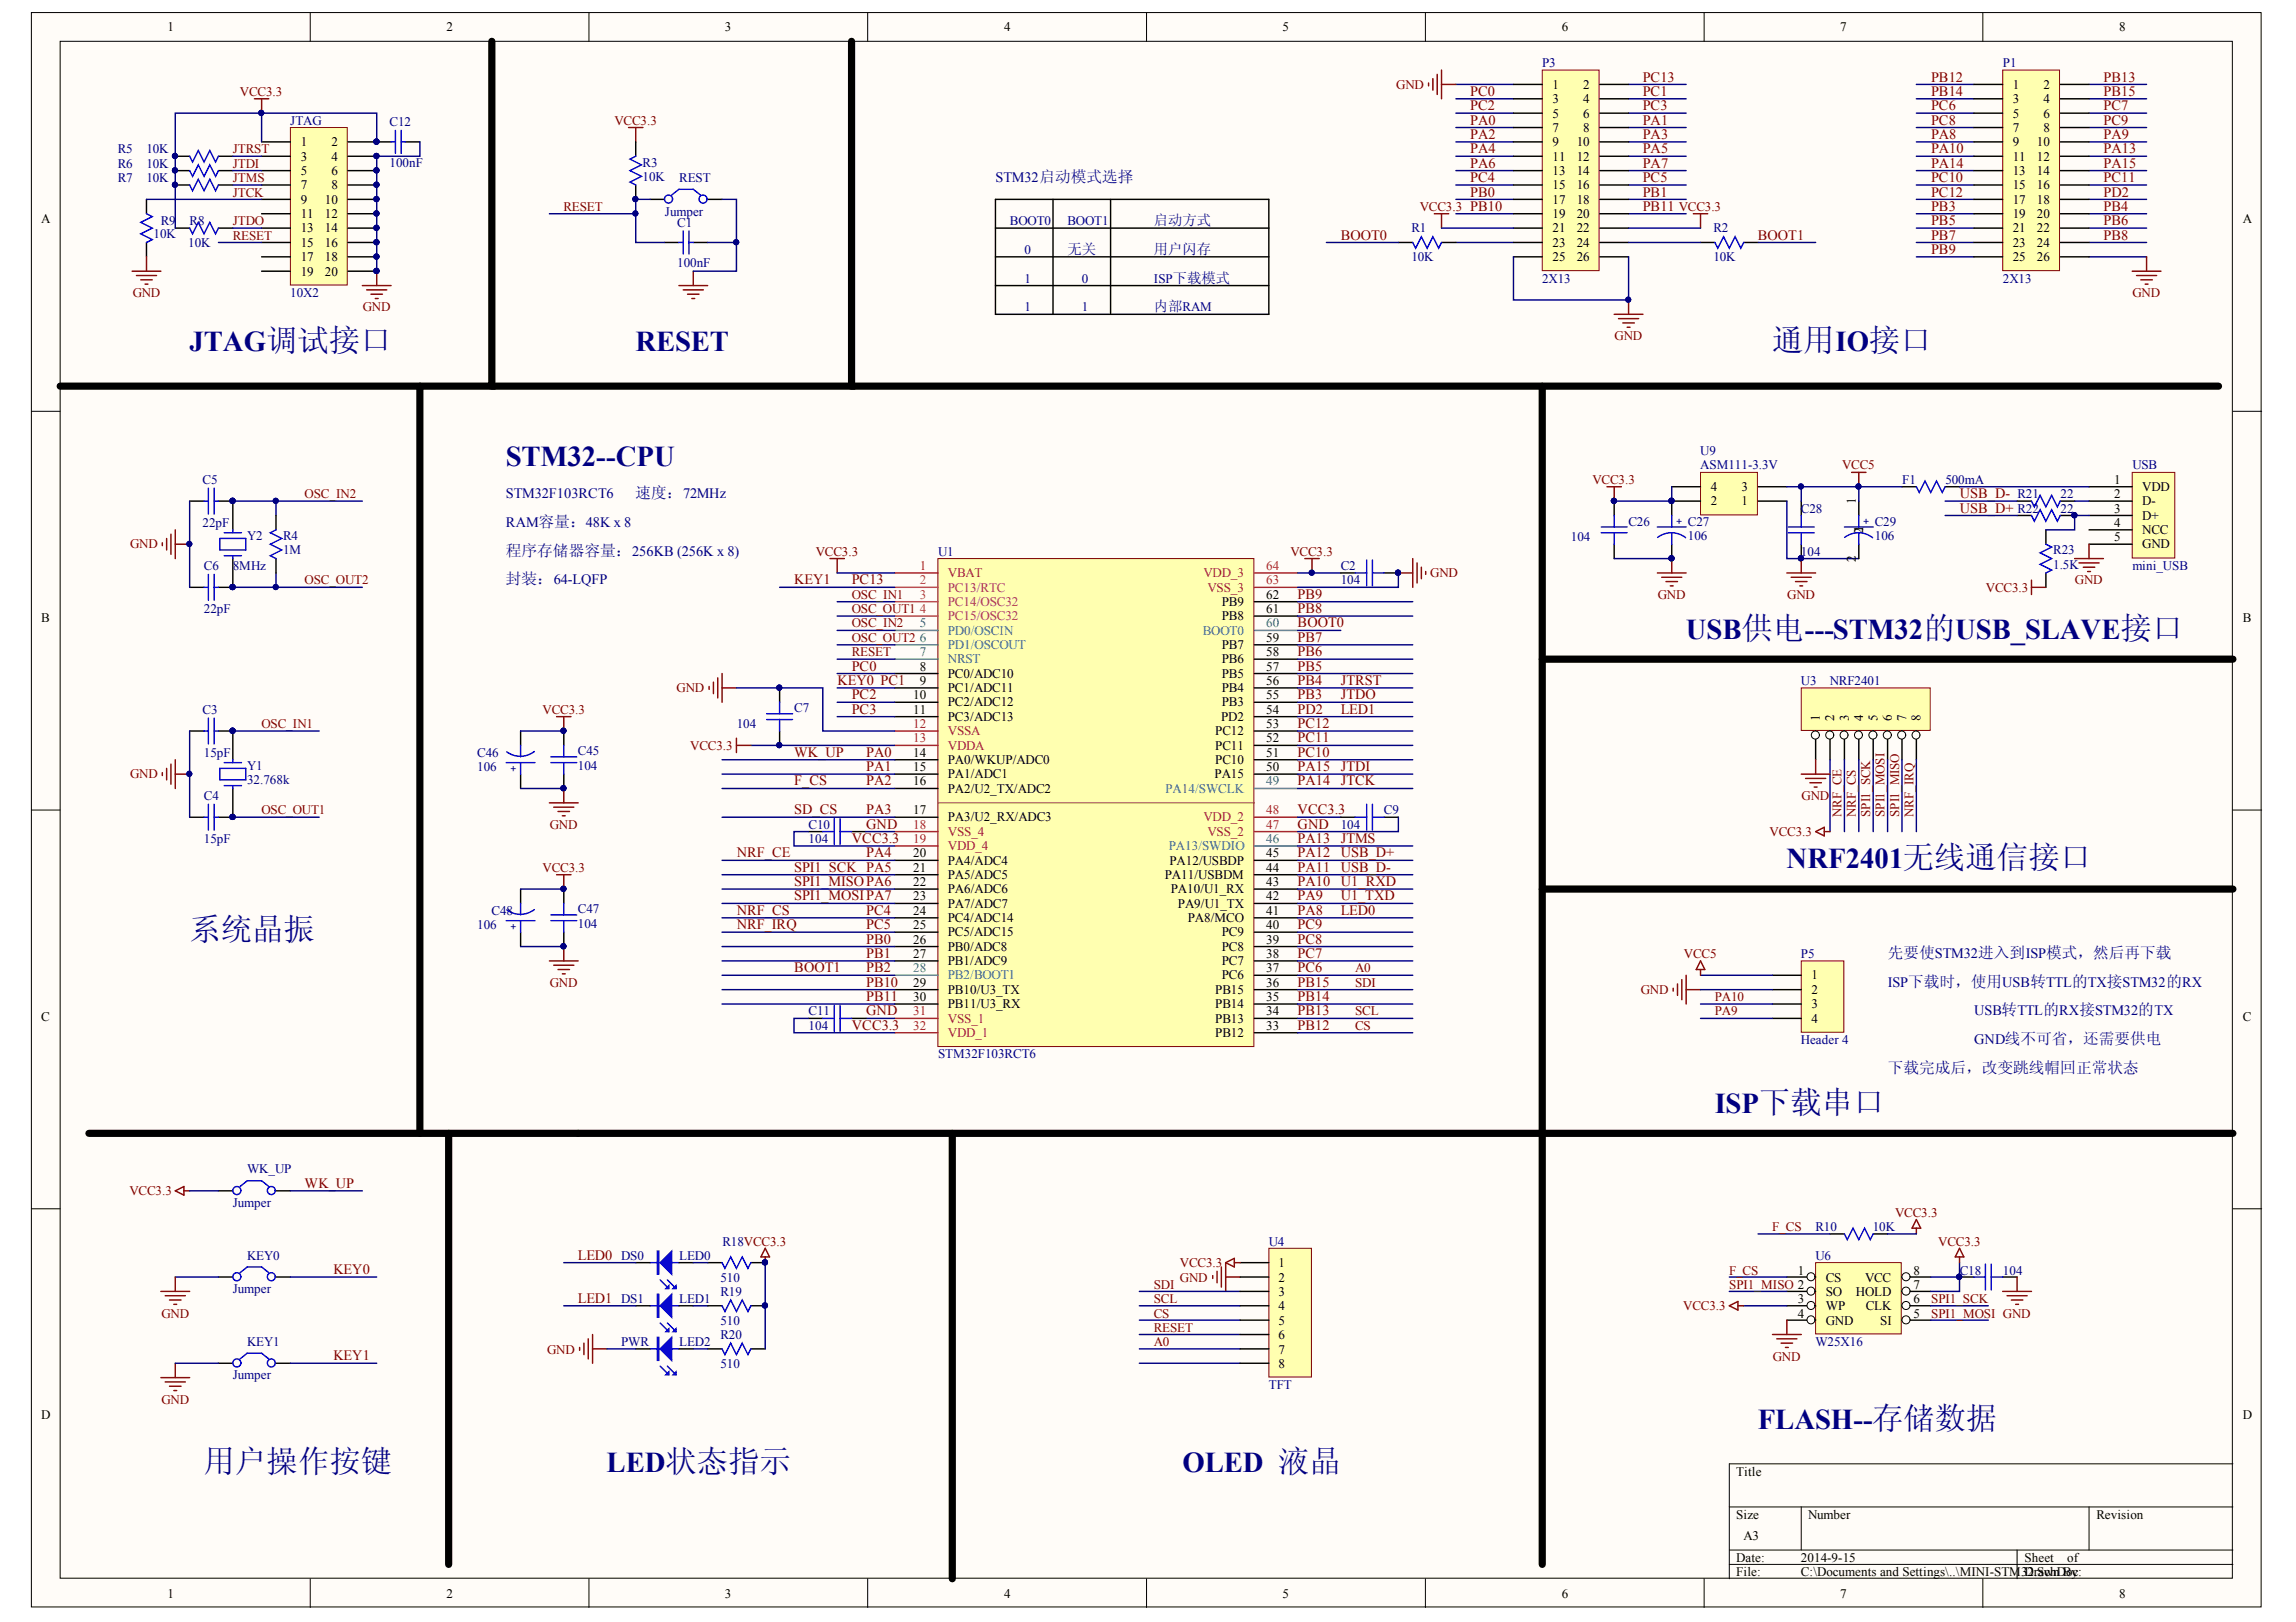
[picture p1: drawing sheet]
<svg xmlns="http://www.w3.org/2000/svg" width="297mm" height="210mm" viewBox="0 0 297 210" stroke-linecap="round" stroke-linejoin="round" font-family="sans-serif">
<defs><g id="words">
<g font-size="4.1" fill="#000080">
<text x="229.3" y="45.5">通用IO接口</text>
<text x="24.5" y="121.7">系统晶振</text>
<text x="26.4" y="190.5">用户操作按键</text>
</g>
<g font-size="3.7" fill="#000080">
<text x="24.5" y="45.5">JTAG调试接口</text>
<text x="82.2" y="45.5">RESET</text>
<text x="65.5" y="60.3">STM32--CPU</text>
<text x="218.1" y="82.6">USB供电---STM32的USB_SLAVE接口</text>
<text x="231.1" y="112.4">NRF2401无线通信接口</text>
<text x="221.8" y="144">ISP下载串口</text>
<text x="227.4" y="184.9">FLASH--存储数据</text>
<text x="78.5" y="190.5">LED状态指示</text>
<text x="153" y="190.5">OLED 液晶</text>
</g>
<g font-size="2" fill="#000080">
<text x="82.2" y="64.5">速度：72MHz</text>
<text x="65.5" y="71.9">程序存储器容量：256KB (256K x 8)</text>
<text x="65.5" y="75.6">封装：64-LQFP</text>
<text x="244.2" y="124">先要使STM32进入到ISP模式，然后再下载</text>
<text x="244.2" y="138.8">下载完成后，改变跳线帽回正常状态</text>
</g>
<g font-size="1.9" fill="#800000">
<text x="212.5" y="10.6">PC13</text>
<text x="249.8" y="10.6">PB12</text>
<text x="272.2" y="10.6">PB13</text>
<text x="190.2" y="16.1">PA0</text>
<text x="190.2" y="12.4">PC0</text>
<text x="190.2" y="14.3">PC2</text>
<text x="212.5" y="16.1">PA1</text>
<text x="212.5" y="12.4">PC1</text>
<text x="212.5" y="14.3">PC3</text>
<text x="249.8" y="12.4">PB14</text>
<text x="249.8" y="14.3">PC6</text>
<text x="249.8" y="16.1">PC8</text>
<text x="272.2" y="12.4">PB15</text>
<text x="272.2" y="14.3">PC7</text>
<text x="272.2" y="16.1">PC9</text>
<text x="190.2" y="18">PA2</text>
<text x="190.2" y="19.9">PA4</text>
<text x="190.2" y="21.7">PA6</text>
<text x="190.2" y="23.6">PC4</text>
<text x="212.5" y="18">PA3</text>
<text x="212.5" y="19.9">PA5</text>
<text x="212.5" y="21.7">PA7</text>
<text x="212.5" y="23.6">PC5</text>
<text x="249.8" y="18">PA8</text>
<text x="249.8" y="19.9">PA10</text>
<text x="249.8" y="23.6">PC10</text>
<text x="249.8" y="21.7">PA14</text>
<text x="272.2" y="18">PA9</text>
<text x="272.2" y="19.9">PA13</text>
<text x="272.2" y="23.6">PC11</text>
<text x="272.2" y="21.7">PA15</text>
<text x="190.2" y="25.4">PB0</text>
<text x="212.5" y="25.4">PB1</text>
<text x="212.5" y="27.3">PB11 VCC3.3</text>
<text x="249.8" y="25.4">PC12</text>
<text x="249.8" y="27.3">PB3</text>
<text x="249.8" y="29.2">PB5</text>
<text x="272.2" y="27.3">PB4</text>
<text x="272.2" y="29.2">PB6</text>
<text x="272.2" y="25.4">PD2</text>
<text x="173.5" y="31">BOOT0</text>
<text x="227.4" y="31">BOOT1</text>
<text x="249.8" y="31">PB7</text>
<text x="249.8" y="32.9">PB9</text>
<text x="272.2" y="31">PB8</text>
<text x="253.5" y="64.5">USB_D- R21</text>
<text x="253.5" y="66.3">USB_D+ R22</text>
<text x="102.8" y="75.6">KEY1</text>
<text x="110.2" y="75.6">PC13</text>
<text x="167.9" y="77.5">PB9</text>
<text x="167.9" y="83.1">PB7</text>
<text x="167.9" y="79.3">PB8</text>
<text x="167.9" y="81.2">BOOT0</text>
<text x="108.3" y="88.6">KEY0 PC1</text>
<text x="110.2" y="86.8">PC0</text>
<text x="167.9" y="88.6">PB4</text>
<text x="167.9" y="86.8">PB5</text>
<text x="167.9" y="84.9">PB6</text>
<text x="173.5" y="88.6">JTRST</text>
<text x="110.2" y="90.5">PC2</text>
<text x="110.2" y="92.4">PC3</text>
<text x="167.9" y="94.2">PC12</text>
<text x="167.9" y="90.5">PB3</text>
<text x="167.9" y="92.4">PD2</text>
<text x="173.5" y="92.4">LED1</text>
<text x="173.5" y="90.5">JTDO</text>
<text x="102.8" y="97.9">WK_UP</text>
<text x="102.8" y="101.7">F_CS</text>
<text x="112.1" y="97.9">PA0</text>
<text x="112.1" y="99.8">PA1</text>
<text x="112.1" y="101.7">PA2</text>
<text x="167.9" y="97.9">PC10</text>
<text x="167.9" y="96.1">PC11</text>
<text x="167.9" y="101.7">PA14</text>
<text x="167.9" y="99.8">PA15</text>
<text x="173.5" y="101.7">JTCK</text>
<text x="173.5" y="99.8">JTDI</text>
<text x="102.8" y="105.4">SD_CS</text>
<text x="112.1" y="107.2">GND</text>
<text x="112.1" y="105.4">PA3</text>
<text x="167.9" y="105.4">VCC3.3</text>
<text x="167.9" y="107.2">GND</text>
<text x="95.3" y="110.9">NRF_CE</text>
<text x="102.8" y="112.8">SPI1_SCK PA5</text>
<text x="110.2" y="109.1">VCC3.3</text>
<text x="112.1" y="110.9">PA4</text>
<text x="167.9" y="112.8">PA11</text>
<text x="167.9" y="110.9">PA12</text>
<text x="167.9" y="109.1">PA13</text>
<text x="173.5" y="112.8">USB_D-</text>
<text x="173.5" y="110.9">USB_D+</text>
<text x="173.5" y="109.1">JTMS</text>
<text x="95.3" y="118.4">NRF_CS</text>
<text x="102.8" y="114.7">SPI1_MISOPA6</text>
<text x="102.8" y="116.5">SPI1_MOSIPA7</text>
<text x="112.1" y="118.4">PC4</text>
<text x="167.9" y="118.4">PA8</text>
<text x="167.9" y="116.5">PA9</text>
<text x="167.9" y="114.7">PA10</text>
<text x="173.5" y="118.4">LED0</text>
<text x="173.5" y="116.5">U1_TXD</text>
<text x="173.5" y="114.7">U1_RXD</text>
<text x="95.3" y="120.2">NRF_IRQ</text>
<text x="102.8" y="125.8">BOOT1</text>
<text x="112.1" y="120.2">PC5</text>
<text x="112.1" y="122.1">PB0</text>
<text x="112.1" y="124">PB1</text>
<text x="112.1" y="125.8">PB2</text>
<text x="167.9" y="125.8">PC6</text>
<text x="167.9" y="124">PC7</text>
<text x="167.9" y="122.1">PC8</text>
<text x="167.9" y="120.2">PC9</text>
<text x="112.1" y="127.7">PB10</text>
<text x="112.1" y="129.5">PB11</text>
<text x="112.1" y="131.4">GND</text>
<text x="167.9" y="131.4">PB13</text>
<text x="167.9" y="129.5">PB14</text>
<text x="167.9" y="127.7">PB15</text>
<text x="110.2" y="133.3">VCC3.3</text>
<text x="167.9" y="133.3">PB12</text>
<text x="39.4" y="153.7">WK_UP</text>
<text x="43.1" y="164.9">KEY0</text>
<text x="74.8" y="163">LED0 DS0</text>
<text x="74.8" y="168.6">LED1 DS1</text>
<text x="43.1" y="176">KEY1</text>
</g>
<g font-size="1.9" fill="#000080">
<text x="128.8" y="23.6">STM32启动模式选择</text>
<text x="149.3" y="29.2">启动方式</text>
<text x="138.1" y="32.9">无关</text>
<text x="149.3" y="32.9">用户闪存</text>
<text x="149.3" y="40.3">内部RAM</text>
<text x="65.5" y="64.5">STM32F103RCT6</text>
<text x="65.5" y="68.2">RAM容量：48K x 8</text>
<text x="244.2" y="127.7">ISP下载时，使用USB转TTL的TX接STM32的RX</text>
<text x="255.4" y="131.4">USB转TTL的RX接STM32的TX</text>
<text x="255.4" y="135.1">GND线不可省，还需要供电</text>
</g>
<g font-size="1.7">
<text x="21.7" y="4.1">1</text>
<text x="57.8" y="4.1">2</text>
<text x="93.8" y="4.1">3</text>
<text x="129.9" y="4.1">4</text>
<text x="165.9" y="4.1">5</text>
<text x="202" y="4.1">6</text>
<text x="238.1" y="4.1">7</text>
<text x="274.2" y="4.1">8</text>
<text x="200.9" y="11.5">1</text>
<text x="204.8" y="11.5">2</text>
<text x="260.4" y="11.5">1</text>
<text x="264.4" y="11.5">2</text>
<text x="200.9" y="13.4">3</text>
<text x="200.9" y="15.2">5</text>
<text x="200.9" y="17.1">7</text>
<text x="204.8" y="13.4">4</text>
<text x="204.8" y="15.2">6</text>
<text x="204.8" y="17.1">8</text>
<text x="260.4" y="13.4">3</text>
<text x="260.4" y="15.2">5</text>
<text x="260.4" y="17.1">7</text>
<text x="264.4" y="13.4">4</text>
<text x="264.4" y="15.2">6</text>
<text x="264.4" y="17.1">8</text>
<text x="38.9" y="18.9">1</text>
<text x="38.9" y="20.8">3</text>
<text x="38.9" y="22.6">5</text>
<text x="42.9" y="18.9">2</text>
<text x="42.9" y="20.8">4</text>
<text x="42.9" y="22.6">6</text>
<text x="200.9" y="18.9">9</text>
<text x="200.9" y="20.8">11</text>
<text x="200.9" y="22.6">13</text>
<text x="204" y="18.9">10</text>
<text x="204" y="20.8">12</text>
<text x="204" y="22.6">14</text>
<text x="260.4" y="18.9">9</text>
<text x="260.4" y="20.8">11</text>
<text x="260.4" y="22.6">13</text>
<text x="263.5" y="18.9">10</text>
<text x="263.5" y="20.8">12</text>
<text x="263.5" y="22.6">14</text>
<text x="5.3" y="28.9">A</text>
<text x="38.9" y="24.5">7</text>
<text x="38.9" y="26.4">9</text>
<text x="38.9" y="28.2">11</text>
<text x="42" y="26.4">10</text>
<text x="42" y="28.2">12</text>
<text x="42.9" y="24.5">8</text>
<text x="200.9" y="24.5">15</text>
<text x="200.9" y="26.4">17</text>
<text x="200.9" y="28.2">19</text>
<text x="204" y="24.5">16</text>
<text x="204" y="26.4">18</text>
<text x="204" y="28.2">20</text>
<text x="260.4" y="24.5">15</text>
<text x="260.4" y="26.4">17</text>
<text x="260.4" y="28.2">19</text>
<text x="263.5" y="24.5">16</text>
<text x="263.5" y="26.4">18</text>
<text x="263.5" y="28.2">20</text>
<text x="290.2" y="28.9">A</text>
<text x="38.9" y="30.1">13</text>
<text x="38.9" y="31.9">15</text>
<text x="38.9" y="33.8">17</text>
<text x="38.9" y="35.7">19</text>
<text x="42" y="30.1">14</text>
<text x="42" y="31.9">16</text>
<text x="42" y="33.8">18</text>
<text x="42" y="35.7">20</text>
<text x="200.9" y="30.1">21</text>
<text x="200.9" y="31.9">23</text>
<text x="200.9" y="33.8">25</text>
<text x="204" y="30.1">22</text>
<text x="204" y="31.9">24</text>
<text x="204" y="33.8">26</text>
<text x="260.4" y="30.1">21</text>
<text x="260.4" y="31.9">23</text>
<text x="260.4" y="33.8">25</text>
<text x="263.5" y="30.1">22</text>
<text x="263.5" y="31.9">24</text>
<text x="263.5" y="33.8">26</text>
<text x="221.3" y="65.4">2</text>
<text x="221.3" y="63.5">4</text>
<text x="225.3" y="65.4">1</text>
<text x="225.3" y="63.5">3</text>
<text x="240.1" y="65.2" transform="rotate(-90 240.1 65.2)">1</text>
<text x="273.5" y="62.6">1</text>
<text x="273.5" y="64.5">2</text>
<text x="277.1" y="63.5">VDD</text>
<text x="277.1" y="65.4">D-</text>
<text x="241" y="69.1" transform="rotate(-90 241 69.1)">21</text>
<text x="273.5" y="66.3">3</text>
<text x="273.5" y="68.2">4</text>
<text x="273.5" y="70.1">5</text>
<text x="277.1" y="67.3">D+</text>
<text x="277.1" y="69.1">NCC</text>
<text x="277.1" y="71">GND</text>
<text x="163.8" y="77.5">62</text>
<text x="240.1" y="72.8" transform="rotate(-90 240.1 72.8)">2</text>
<text x="5.3" y="80.5">B</text>
<text x="158.1" y="84">PB7</text>
<text x="158.1" y="80.3">PB8</text>
<text x="158.1" y="78.4">PB9</text>
<text x="163.8" y="83.1">59</text>
<text x="163.8" y="79.3">61</text>
<text x="290.2" y="80.5">B</text>
<text x="119" y="86.8">8</text>
<text x="119" y="88.6">9</text>
<text x="122.6" y="87.7">PC0/ADC10</text>
<text x="122.6" y="89.6">PC1/ADC11</text>
<text x="158.1" y="89.6">PB4</text>
<text x="158.1" y="87.7">PB5</text>
<text x="158.1" y="85.9">PB6</text>
<text x="163.8" y="88.6">56</text>
<text x="163.8" y="86.8">57</text>
<text x="163.8" y="84.9">58</text>
<text x="118.1" y="90.5">10</text>
<text x="118.1" y="92.4">11</text>
<text x="122.6" y="91.4">PC2/ADC12</text>
<text x="122.6" y="93.3">PC3/ADC13</text>
<text x="157.2" y="95.1">PC12</text>
<text x="158" y="93.3">PD2</text>
<text x="158.1" y="91.4">PB3</text>
<text x="163.8" y="94.2">53</text>
<text x="163.8" y="92.4">54</text>
<text x="163.8" y="90.5">55</text>
<text x="235.4" y="93.3" transform="rotate(-90 235.4 93.3)">1</text>
<text x="237.3" y="93.3" transform="rotate(-90 237.3 93.3)">2</text>
<text x="239.2" y="93.3" transform="rotate(-90 239.2 93.3)">3</text>
<text x="241" y="93.3" transform="rotate(-90 241 93.3)">4</text>
<text x="242.9" y="93.3" transform="rotate(-90 242.9 93.3)">5</text>
<text x="244.8" y="93.3" transform="rotate(-90 244.8 93.3)">6</text>
<text x="246.6" y="93.3" transform="rotate(-90 246.6 93.3)">7</text>
<text x="248.5" y="93.3" transform="rotate(-90 248.5 93.3)">8</text>
<text x="118.1" y="97.9">14</text>
<text x="118.1" y="99.8">15</text>
<text x="118.1" y="101.7">16</text>
<text x="122.6" y="98.9">PA0/WKUP/ADC0</text>
<text x="122.6" y="100.7">PA1/ADC1</text>
<text x="157.1" y="100.7">PA15</text>
<text x="157.2" y="98.9">PC10</text>
<text x="157.2" y="97">PC11</text>
<text x="163.8" y="99.8">50</text>
<text x="163.8" y="97.9">51</text>
<text x="163.8" y="96.1">52</text>
<text x="118.1" y="105.4">17</text>
<text x="122.6" y="102.6">PA2/U2_TX/ADC2</text>
<text x="122.6" y="106.3">PA3/U2_RX/ADC3</text>
<text x="118.1" y="110.9">20</text>
<text x="118.1" y="112.8">21</text>
<text x="122.6" y="111.9">PA4/ADC4</text>
<text x="122.6" y="113.7">PA5/ADC5</text>
<text x="150.7" y="113.7">PA11/USBDM</text>
<text x="151.3" y="111.9">PA12/USBDP</text>
<text x="163.8" y="112.8">44</text>
<text x="163.8" y="110.9">45</text>
<text x="118.1" y="114.7">22</text>
<text x="118.1" y="116.5">23</text>
<text x="118.1" y="118.4">24</text>
<text x="122.6" y="115.6">PA6/ADC6</text>
<text x="122.6" y="117.5">PA7/ADC7</text>
<text x="122.6" y="119.3">PC4/ADC14</text>
<text x="151.5" y="115.6">PA10/U1_RX</text>
<text x="152.4" y="117.5">PA9/U1_TX</text>
<text x="153.7" y="119.3">PA8/MCO</text>
<text x="163.8" y="118.4">41</text>
<text x="163.8" y="116.5">42</text>
<text x="163.8" y="114.7">43</text>
<text x="118.1" y="120.2">25</text>
<text x="118.1" y="122.1">26</text>
<text x="118.1" y="124">27</text>
<text x="122.6" y="121.2">PC5/ADC15</text>
<text x="122.6" y="123">PB0/ADC8</text>
<text x="122.6" y="124.9">PB1/ADC9</text>
<text x="158.1" y="124.9">PC7</text>
<text x="158.1" y="123">PC8</text>
<text x="158.1" y="121.2">PC9</text>
<text x="163.8" y="125.8">37</text>
<text x="163.8" y="124">38</text>
<text x="163.8" y="122.1">39</text>
<text x="163.8" y="120.2">40</text>
<text x="118.1" y="127.7">29</text>
<text x="118.1" y="129.5">30</text>
<text x="122.6" y="128.6">PB10/U3_TX</text>
<text x="122.6" y="130.5">PB11/U3_RX</text>
<text x="157.2" y="130.5">PB14</text>
<text x="157.2" y="128.6">PB15</text>
<text x="158.1" y="126.7">PC6</text>
<text x="163.8" y="131.4">34</text>
<text x="163.8" y="129.5">35</text>
<text x="163.8" y="127.7">36</text>
<text x="234.3" y="126.7">1</text>
<text x="234.3" y="128.6">2</text>
<text x="234.3" y="130.5">3</text>
<text x="5.3" y="132.2">C</text>
<text x="157.2" y="134.2">PB12</text>
<text x="157.2" y="132.3">PB13</text>
<text x="163.8" y="133.3">33</text>
<text x="234.3" y="132.3">4</text>
<text x="290.2" y="132.2">C</text>
<text x="165.4" y="164">1</text>
<text x="165.4" y="165.9">2</text>
<text x="165.4" y="167.7">3</text>
<text x="232.6" y="164.9">1</text>
<text x="236.2" y="165.9">CS</text>
<text x="236.2" y="167.7">SO</text>
<text x="240.1" y="167.7">HOLD</text>
<text x="241.3" y="165.9">VCC</text>
<text x="247.5" y="166.8">7</text>
<text x="247.5" y="164.9">8</text>
<text x="165.4" y="169.6">4</text>
<text x="165.4" y="171.4">5</text>
<text x="165.4" y="173.3">6</text>
<text x="232.6" y="168.7">3</text>
<text x="232.6" y="170.5">4</text>
<text x="236.2" y="169.6">WP</text>
<text x="236.2" y="171.4">GND</text>
<text x="241.4" y="169.6">CLK</text>
<text x="243.2" y="171.4">SI</text>
<text x="247.5" y="170.5">5</text>
<text x="247.5" y="168.7">6</text>
<text x="165.4" y="175.2">7</text>
<text x="165.4" y="177">8</text>
<text x="5.3" y="183.7">D</text>
<text x="290.2" y="183.7">D</text>
<text x="224.6" y="191">Title</text>
<text x="224.6" y="196.5">Size</text>
<text x="233.9" y="196.5">Number</text>
<text x="271.2" y="196.5">Revision</text>
<text x="224.6" y="202.1">Date:</text>
<text x="224.6" y="204">File:</text>
<text x="225.6" y="199.3">A3</text>
<text x="233" y="202.1">2014-9-15</text>
<text x="233" y="204">C:\Documents and Settings\..\MINI-STM</text>
<text x="261.5" y="204">32.SchDoc</text>
<text x="261.9" y="202.1">Sheet</text>
<text x="261.9" y="204">Drawn By:</text>
<text x="267.4" y="202.1">of</text>
<text x="21.7" y="206.8">1</text>
<text x="57.8" y="206.8">2</text>
<text x="93.8" y="206.8">3</text>
<text x="129.9" y="206.8">4</text>
<text x="165.9" y="206.8">5</text>
<text x="202" y="206.8">6</text>
<text x="238.1" y="206.8">7</text>
<text x="274.2" y="206.8">8</text>
</g>
<g font-size="1.7" fill="#800000">
<text x="180.6" y="11.5">GND</text>
<text x="31" y="12.4">VCC3.3</text>
<text x="79.5" y="16.1">VCC3.3</text>
<text x="30.1" y="19.9">JTRST</text>
<text x="30.1" y="21.7">JTDI</text>
<text x="30.1" y="23.6">JTMS</text>
<text x="30.1" y="25.4">JTCK</text>
<text x="30.1" y="29.2">JTDO</text>
<text x="72.9" y="27.3">RESET</text>
<text x="183.7" y="27.3">VCC3.3 PB10</text>
<text x="30.1" y="31">RESET</text>
<text x="17.2" y="38.4">GND</text>
<text x="46.9" y="40.3">GND</text>
<text x="275.9" y="38.4">GND</text>
<text x="208.9" y="44">GND</text>
<text x="39.4" y="64.5">OSC_IN2</text>
<text x="206" y="62.6">VCC3.3</text>
<text x="238.3" y="60.8">VCC5</text>
<text x="16.8" y="71">GND</text>
<text x="105.5" y="71.9">VCC3.3</text>
<text x="166.9" y="71.9">VCC3.3</text>
<text x="39.4" y="75.6">OSC_OUT2</text>
<text x="110.2" y="77.5">OSC_IN1</text>
<text x="185" y="74.7">GND</text>
<text x="214.5" y="77.5">GND</text>
<text x="231.2" y="77.5">GND</text>
<text x="256.9" y="76.6">VCC3.3</text>
<text x="268.4" y="75.6">GND</text>
<text x="110.2" y="81.2">OSC_IN2</text>
<text x="110.2" y="83.1">OSC_OUT2</text>
<text x="110.2" y="79.3">OSC_OUT1</text>
<text x="87.5" y="89.6">GND</text>
<text x="110.2" y="84.9">RESET</text>
<text x="33.8" y="94.2">OSC_IN1</text>
<text x="70.2" y="92.4">VCC3.3</text>
<text x="16.8" y="100.7">GND</text>
<text x="89.3" y="97">VCC3.3</text>
<text x="33.8" y="105.4">OSC_OUT1</text>
<text x="71.1" y="107.2">GND</text>
<text x="233.1" y="103.5">GND</text>
<text x="238.2" y="105.8" transform="rotate(-90 238.2 105.8)">NRF_CE</text>
<text x="240.1" y="105.8" transform="rotate(-90 240.1 105.8)">NRF_CS</text>
<text x="242" y="105.8" transform="rotate(-90 242 105.8)">SPI1_SCK</text>
<text x="243.8" y="105.8" transform="rotate(-90 243.8 105.8)">SPI1_MOSI</text>
<text x="245.7" y="105.8" transform="rotate(-90 245.7 105.8)">SPI1_MISO</text>
<text x="247.5" y="105.8" transform="rotate(-90 247.5 105.8)">NRF_IRQ</text>
<text x="70.2" y="112.8">VCC3.3</text>
<text x="228.9" y="108.2">VCC3.3</text>
<text x="175.3" y="125.8">A0</text>
<text x="217.9" y="124">VCC5</text>
<text x="71.1" y="127.7">GND</text>
<text x="175.3" y="131.4">SCL</text>
<text x="175.3" y="127.7">SDI</text>
<text x="212.3" y="128.6">GND</text>
<text x="221.8" y="131.4">PA9</text>
<text x="221.8" y="129.5">PA10</text>
<text x="175.3" y="133.3">CS</text>
<text x="16.7" y="154.6">VCC3.3</text>
<text x="229.3" y="159.4">F_CS</text>
<text x="245.2" y="157.5">VCC3.3</text>
<text x="250.8" y="161.2">VCC3.3</text>
<text x="149.3" y="166.8">SDI</text>
<text x="152.7" y="165.9">GND</text>
<text x="152.7" y="164">VCC3.3</text>
<text x="223.7" y="166.8">SPI1_MISO 2</text>
<text x="223.7" y="164.9">F_CS</text>
<text x="20.9" y="170.5">GND</text>
<text x="149.3" y="168.7">SCL</text>
<text x="149.3" y="170.5">CS</text>
<text x="149.3" y="172.4">RESET</text>
<text x="217.8" y="169.6">VCC3.3</text>
<text x="249.8" y="170.5">SPI1_MOSI GND</text>
<text x="249.8" y="168.7">SPI1_SCK</text>
<text x="70.8" y="175.2">GND</text>
<text x="149.3" y="174.2">A0</text>
<text x="229.4" y="176.1">GND</text>
<text x="20.9" y="181.7">GND</text>
</g>
<g font-size="1.7" fill="#000080">
<text x="199.5" y="8.7">P3</text>
<text x="259.1" y="8.7">P1</text>
<text x="37.5" y="16.1">JTAG</text>
<text x="50.4" y="16.3">C12</text>
<text x="15.2" y="19.9">R5</text>
<text x="15.2" y="23.6">R7</text>
<text x="15.2" y="21.7">R6</text>
<text x="18.9" y="19.9">10K</text>
<text x="18.9" y="23.6">10K</text>
<text x="18.9" y="21.7">10K</text>
<text x="50.4" y="21.6">100nF</text>
<text x="83.1" y="21.6">R3</text>
<text x="83.1" y="23.4">10K</text>
<text x="87.9" y="23.6">REST</text>
<text x="20.8" y="29.2">R9</text>
<text x="24.5" y="29.2">R8</text>
<text x="86" y="27.9">Jumper</text>
<text x="87.6" y="29.3">C1</text>
<text x="130.7" y="29.2">BOOT0</text>
<text x="138.1" y="29.2">BOOT1</text>
<text x="19.9" y="30.8">10K</text>
<text x="24.4" y="31.9">10K</text>
<text x="87.6" y="34.6">100nF</text>
<text x="132.5" y="32.9">0</text>
<text x="182.6" y="30.1">R1</text>
<text x="182.6" y="33.8">10K</text>
<text x="221.7" y="30.1">R2</text>
<text x="221.7" y="33.8">10K</text>
<text x="37.5" y="38.4">10X2</text>
<text x="132.5" y="36.6">1</text>
<text x="132.5" y="40.3">1</text>
<text x="140" y="36.6">0</text>
<text x="140" y="40.3">1</text>
<text x="149.3" y="36.6">ISP下载模式</text>
<text x="199.5" y="36.6">2X13</text>
<text x="259.1" y="36.6">2X13</text>
<text x="220" y="58.9">U9</text>
<text x="26.2" y="62.6">C5</text>
<text x="220" y="60.8">ASM111-3.3V</text>
<text x="246.1" y="62.6">F1</text>
<text x="251.7" y="62.6">500mA</text>
<text x="266.6" y="64.5">22</text>
<text x="275.9" y="60.8">USB</text>
<text x="26.2" y="68.2">22pF</text>
<text x="32" y="69.9">Y2</text>
<text x="36.6" y="69.9">R4</text>
<text x="36.6" y="71.7">1M</text>
<text x="121.4" y="71.9">U1</text>
<text x="203.2" y="70.1">104</text>
<text x="210.7" y="68">C26</text>
<text x="218.4" y="68">C27</text>
<text x="218.4" y="69.9">106</text>
<text x="233" y="66.3">C28</text>
<text x="233" y="71.9">104</text>
<text x="242.6" y="68">C29</text>
<text x="242.6" y="69.9">106</text>
<text x="265.6" y="71.7">R23</text>
<text x="266.6" y="66.3">22</text>
<text x="26.4" y="73.8">C6</text>
<text x="30.1" y="73.8">8MHz</text>
<text x="173.5" y="73.8">C2</text>
<text x="173.5" y="75.6">104</text>
<text x="265.6" y="73.6">1.5K</text>
<text x="275.9" y="73.8">mini_USB</text>
<text x="26.4" y="79.3">22pF</text>
<text x="233" y="88.6">U3</text>
<text x="236.7" y="88.6">NRF2401</text>
<text x="26.2" y="92.4">C3</text>
<text x="95.3" y="94.2">104</text>
<text x="102.8" y="92.2">C7</text>
<text x="26.4" y="97.9">15pF</text>
<text x="32" y="99.6">Y1</text>
<text x="32" y="101.5">32.768k</text>
<text x="61.7" y="97.9">C46</text>
<text x="61.7" y="99.8">106</text>
<text x="74.8" y="97.8">C45</text>
<text x="74.8" y="99.6">104</text>
<text x="26.4" y="103.5">C4</text>
<text x="104.6" y="107.2">C10</text>
<text x="173.5" y="107.2">104</text>
<text x="179" y="105.4">C9</text>
<text x="26.4" y="109.1">15pF</text>
<text x="104.6" y="109.1">104</text>
<text x="63.6" y="118.4">C48</text>
<text x="74.8" y="118.2">C47</text>
<text x="61.7" y="120.2">106</text>
<text x="74.8" y="120.1">104</text>
<text x="233" y="124">P5</text>
<text x="104.6" y="131.4">C11</text>
<text x="104.6" y="133.3">104</text>
<text x="121.4" y="137">STM32F103RCT6</text>
<text x="233" y="135.1">Header 4</text>
<text x="32" y="151.8">WK_UP</text>
<text x="30.1" y="156.1">Jumper</text>
<text x="93.5" y="161.2">R18VCC3.3</text>
<text x="164.2" y="161.2">U4</text>
<text x="234.9" y="159.4">R10</text>
<text x="242.3" y="159.4">10K</text>
<text x="30.1" y="167.3">Jumper</text>
<text x="32" y="163.1">KEY0</text>
<text x="87.9" y="163.1">LED0</text>
<text x="93.2" y="165.9">510</text>
<text x="93.2" y="167.7">R19</text>
<text x="234.9" y="163.1">U6</text>
<text x="253.5" y="164.9">C18</text>
<text x="259.1" y="164.9">104</text>
<text x="87.9" y="168.7">LED1</text>
<text x="93.2" y="171.4">510</text>
<text x="93.2" y="173.3">R20</text>
<text x="30.1" y="178.5">Jumper</text>
<text x="32" y="174.2">KEY1</text>
<text x="80.3" y="174.2">PWR</text>
<text x="87.9" y="174.2">LED2</text>
<text x="93.2" y="177">510</text>
<text x="164.2" y="179.8">TFT</text>
<text x="234.9" y="174.2">W25X16</text>
</g>
<g font-size="1.7" fill="#ee0e22">
<text x="119" y="73.8">1</text>
<text x="122.6" y="74.7">VBAT</text>
<text x="155.7" y="74.7">VDD_3</text>
<text x="156.2" y="76.6">VSS_3</text>
<text x="163.8" y="75.6">63</text>
<text x="163.8" y="73.8">64</text>
<text x="118.1" y="94.2">12</text>
<text x="122.6" y="95.1">VSSA</text>
<text x="118.1" y="96.1">13</text>
<text x="122.6" y="97">VDDA</text>
<text x="118.1" y="107.2">18</text>
<text x="155.7" y="106.3">VDD_2</text>
<text x="163.8" y="107.2">47</text>
<text x="163.8" y="105.4">48</text>
<text x="118.1" y="109.1">19</text>
<text x="122.6" y="108.2">VSS_4</text>
<text x="122.6" y="110">VDD_4</text>
<text x="156.2" y="108.2">VSS_2</text>
<text x="118.1" y="131.4">31</text>
<text x="118.1" y="133.3">32</text>
<text x="122.6" y="132.3">VSS_1</text>
<text x="122.6" y="134.2">VDD_1</text>
</g>
<g font-size="1.7" fill="#c5008e">
<text x="119" y="75.6">2</text>
<text x="119" y="77.5">3</text>
<text x="122.6" y="76.6">PC13/RTC</text>
<text x="119" y="79.3">4</text>
<text x="122.6" y="78.4">PC14/OSC32</text>
<text x="122.6" y="80.3">PC15/OSC32</text>
</g>
<g font-size="1.7" fill="#00a36e">
<text x="119" y="81.2">5</text>
<text x="119" y="83.1">6</text>
<text x="122.6" y="82.1">PD0/OSCIN</text>
<text x="122.6" y="84">PD1/OSCOUT</text>
<text x="155.6" y="82.1">BOOT0</text>
<text x="163.8" y="81.2">60</text>
<text x="119" y="84.9">7</text>
<text x="122.6" y="85.9">NRST</text>
<text x="163.8" y="101.7">49</text>
<text x="150.8" y="102.6">PA14/SWCLK</text>
<text x="151.2" y="110">PA13/SWDIO</text>
<text x="163.8" y="109.1">46</text>
<text x="118.1" y="125.8">28</text>
<text x="122.6" y="126.7">PB2/BOOT1</text>
</g>
<g font-size="1.4" fill="#000080">
<text x="216.8" y="67.9">+</text>
<text x="241" y="67.9">+</text>
<text x="66.8" y="98.9" transform="rotate(-180 66.8 98.9)">+</text>
<text x="66.8" y="119.4" transform="rotate(-180 66.8 119.4)">+</text>
</g>
</g></defs>
<g fill="#fffcf8" stroke="#000" stroke-width=".13">
<path d="M4.1 1.6h288.4v206.4h-288.4z"/>
<path d="M7.8 5.3h281v198.9h-281z"/>
</g>
<g fill="none" stroke="#000" stroke-width=".13">
<path d="M40.1 1.6v3.7M76.2 1.6v3.7M112.3 1.6v3.7M148.3 1.6v3.7M184.4 1.6v3.7M220.5 1.6v3.7M256.5 1.6v3.7M4.1 53.2h3.7M288.9 53.2h3.7M4.1 104.8h3.7M288.9 104.8h3.7M4.1 156.4h3.7"/>
<path d="M288.9 156.4h3.7M223.7 195h65.2M233 195v5.6M270.3 195v5.6M288.9 189.4h-65.2v14.9M40.1 204.3v3.7M76.2 204.3v3.7M112.3 204.3v3.7M148.3 204.3v3.7M184.4 204.3v3.7M220.5 204.3v3.7M223.7 200.6h65.2"/>
<path d="M223.7 202.5h65.2M256.5 204.3v3.7M261 200.6v3.7"/>
</g>
<path d="M86 31.4h1.8M89.7 31.4h1.9M24.5 76h1.9M24.5 64.8h1.9M28.3 64.8h1.8v3.8M30.1 72.3v3.7h-1.8" fill="none" stroke="#000" stroke-width=".19"/>
<g fill="#000080" stroke="#000080" stroke-width=".13">
<circle cx="30.1" cy="76" r=".33"/>
<circle cx="30.1" cy="64.8" r=".33"/>
<circle cx="24.5" cy="70.4" r=".33"/>
<circle cx="35.7" cy="76" r=".33"/>
</g>
<g fill="none" stroke="#00f" stroke-width=".19">
<path d="M87.8 31.4h.6M88.4 29.9v3M89.1 29.9v3M89.1 31.4h.6M26.4 76h.6M26.4 64.8h.6M27 63.2v3.3M27 74.3v3.4M27.7 76h.6M27.7 63.2v3.3M27.7 74.3v3.4M27.7 64.8h.6"/>
<path d="M28.4 69.7h3.4v1.5h-3.4zM29 71.9h2.2M29 68.9h2.2M30.1 68.6v.3M30.1 71.9v.4"/>
</g>
<path d="M81.3 16.5h1.9M82.2 16.5v1.9M87.8 37h3.8M88.4 37.5h2.6M88.9 38.1h1.5M89.5 38.6h.4M89.7 35.1v1.9M21 70.2v.4M21.6 69.7v1.5M22.1 69.1v2.6M22.7 68.6v3.7M22.7 70.4h1.8" fill="none" stroke="#800000" stroke-width=".19"/>
<path d="M24.5 64.8v11.2M30.1 76h5.6" fill="none" stroke="#000080" stroke-width=".19"/>
<path d="M121.3 72.3h40.9v63.1h-40.9z" fill="#ffffb0" stroke="#800000" stroke-width=".13"/>
<path d="M115.8 74.1h5.5M162.3 74.1h5.6M162.3 76h5.6M115.8 94.6h5.5M115.8 96.5h5.5M115.8 107.6h5.5M115.8 109.5h5.5M162.3 107.6h5.6M162.3 105.8h5.6M115.8 131.8h5.5M115.8 133.6h5.5" fill="none" stroke="#ee0e22" stroke-width=".19"/>
<path d="M115.8 76h5.5M115.8 77.9h5.5M115.8 79.7h5.5" fill="none" stroke="#c5008e" stroke-width=".19"/>
<path d="M115.8 81.6h5.5M115.8 83.4h5.5M115.8 85.3h5.5M162.3 81.6h5.6M162.3 109.5h5.6M162.3 102h5.6M115.8 126.2h5.5" fill="none" stroke="#00a36e" stroke-width=".19"/>
<g fill="none" stroke="#000" stroke-width=".19">
<path d="M82.2 18.4v1.8M82.2 23.9v1.9M35.7 66.7v1.9M35.7 72.3v1.8M162.3 79.7h5.6M162.3 77.9h5.6M173.5 74.1h1.8M179 74.1h1.9M24.5 94.6h1.9M28.3 94.6h1.8v3.7M100.9 89v1.9M100.9 94.6v1.9"/>
<path d="M115.8 87.2h5.5M115.8 89h5.5M115.8 90.9h5.5M115.8 92.7h5.5M115.8 98.3h5.5M162.3 87.2h5.6M162.3 89h5.6M162.3 90.9h5.6M162.3 92.7h5.6M162.3 98.3h5.6M162.3 96.5h5.6M162.3 94.6h5.6"/>
<path d="M162.3 85.3h5.6M162.3 83.4h5.6M24.5 105.8h1.9M30.1 102v3.8h-1.8M104.6 107.6h1.8M110.2 107.6h1.8M115.8 100.2h5.5M115.8 102h5.5M115.8 105.8h5.5M115.8 111.3h5.5M115.8 113.2h5.5M115.8 115.1h5.5"/>
<path d="M115.8 116.9h5.5M115.8 118.8h5.5M162.3 100.2h5.6M162.3 111.3h5.6M162.3 113.2h5.6M162.3 115.1h5.6M162.3 116.9h5.6M162.3 118.8h5.6M173.5 105.8h1.8M179 105.8h1.9M104.6 131.8h1.8M110.2 131.8h1.8"/>
<path d="M115.8 120.6h5.5M115.8 122.5h5.5M115.8 124.4h5.5M115.8 128.1h5.5M115.8 129.9h5.5M162.3 120.6h5.6M162.3 122.5h5.6M162.3 124.4h5.6M162.3 128.1h5.6M162.3 129.9h5.6M162.3 133.6h5.6M162.3 131.8h5.6"/>
<path d="M162.3 126.2h5.6"/>
</g>
<path d="M121.3 103.9h41" fill="none" stroke="#956500" stroke-width=".13"/>
<g fill="none" stroke="#000080" stroke-width=".19">
<path d="M71.1 27.7h11.1M91.6 31.4h3.7M30.1 64.8h16.8M35.7 74.1v1.9h11.2M35.7 64.8v1.9M100.9 76h14.9M108.3 74.1h7.5M108.3 77.9h7.5M108.3 79.7h7.5M167.9 74.1h5.6M167.9 77.9h14.9M167.9 79.7h14.9"/>
<path d="M180.9 74.1v1.9h-13M24.5 94.6v11.2M30.1 94.6h11.2M93.4 98.3h22.4M95.3 89h11.1v5.6h9.4M97.1 96.5h18.7M108.3 85.3h7.5M108.3 87.2h7.5M108.3 89h7.5M108.3 90.9h7.5M108.3 92.7h7.5M108.3 81.6h7.5"/>
<path d="M108.3 83.4h7.5M167.9 94.6h14.9M167.9 85.3h14.9M167.9 87.2h14.9M167.9 89h14.9M167.9 90.9h14.9M167.9 92.7h14.9M167.9 81.6h5.6M167.9 83.4h14.9M167.9 98.3h14.9M167.9 96.5h14.9M30.1 105.8h11.2"/>
<path d="M93.4 105.8h22.4M93.4 100.2h22.4M93.4 102h22.4M93.4 111.3h22.4M93.4 113.2h22.4M93.4 115.1h22.4M93.4 116.9h22.4M93.4 118.8h22.4M104.6 107.6h-1.9v1.9h13.1M112 107.6h3.8M167.9 105.8h5.6M167.9 100.2h14.9"/>
<path d="M167.9 102h14.9M167.9 111.3h14.9M167.9 113.2h14.9M167.9 115.1h14.9M167.9 116.9h14.9M167.9 118.8h14.9M167.9 109.5h14.9M180.9 105.8v1.8h-13M93.4 120.6h22.4M93.4 122.5h22.4M93.4 124.4h22.4M93.4 126.2h22.4"/>
<path d="M93.4 128.1h22.4M93.4 129.9h22.4M104.6 131.8h-1.9v1.8h13.1M112 131.8h3.8M167.9 131.8h14.9M167.9 120.6h14.9M167.9 122.5h14.9M167.9 124.4h14.9M167.9 126.2h14.9M167.9 128.1h14.9M167.9 129.9h14.9M167.9 133.6h14.9"/>
</g>
<g fill="#000080" stroke="#000080" stroke-width=".13">
<circle cx="82.2" cy="27.6" r=".33"/>
<circle cx="95.2" cy="31.3" r=".33"/>
<circle cx="35.7" cy="64.8" r=".33"/>
<circle cx="30.1" cy="64.8" r=".33"/>
<circle cx="35.7" cy="76" r=".33"/>
<circle cx="30.1" cy="105.7" r=".33"/>
<circle cx="30.1" cy="94.6" r=".33"/>
<circle cx="24.5" cy="100.1" r=".33"/>
<circle cx="100.8" cy="89" r=".33"/>
<circle cx="100.8" cy="96.4" r=".33"/>
<circle cx="169.7" cy="74.1" r=".33"/>
<circle cx="180.9" cy="74.1" r=".33"/>
<circle cx="82.2" cy="25.8" r=".33"/>
</g>
<g fill="none" stroke="#800000" stroke-width=".19">
<path d="M107.4 72.3h1.8M108.3 72.3v1.8M168.8 72.3h1.9M169.7 72.3v1.8M21 100v.4M21.6 99.4v1.5M22.1 98.9v2.6M22.7 98.3v3.7M91.7 88.8v.4M92.3 88.3v1.5M92.9 87.7v2.6M93.4 87.2v3.7"/>
<path d="M93.4 89h1.9M95.3 95.5v1.9M95.3 96.5h1.8M22.7 100.2h1.8"/>
</g>
<g fill="none" stroke="#00f" stroke-width=".19">
<path d="M82.2 20.2l-.7 .4 1.5 .7-1.5 .8 1.5 .7-1.5 .8 .7 .3M35.7 68.6l-.7 .3 1.5 .8-1.5 .7 1.5 .8-1.5 .7 .7 .4M175.3 74.1h1.5M176.8 72.5v3.3M177.6 72.5v3.3M177.6 74.1h1.4M26.4 94.6h.6M27 92.9v3.4M27.7 92.9v3.4M27.7 94.6h.6M28.4 99.4h3.4v1.5h-3.4zM29 98.7h2.2"/>
<path d="M30.1 98.3v.4M99.2 93.1h3.3M99.2 92.4h3.3M100.9 90.9v1.5M100.9 93.1v1.5M26.4 105.8h.6M27 104.1v3.3M27.7 105.8h.6M27.7 104.1v3.3M29 101.7h2.2M30.1 101.7v.3M106.4 107.6h1.5"/>
<path d="M107.9 105.9v3.4M108.7 107.6h1.5M108.7 105.9v3.4M175.3 105.8h1.5M176.8 104.1v3.3M177.6 105.8h1.4M177.6 104.1v3.3M106.4 131.8h1.5M107.9 130.1v3.4M108.7 130.1v3.4M108.7 131.8h1.5"/>
</g>
<path d="M37.6 16.5h7.3v20.4h-7.3z" fill="#ffffb0" stroke="#800000" stroke-width=".13"/>
<g fill="none" stroke="#000" stroke-width=".19">
<path d="M33.8 18.4h3.8M45 18.4h5.6M52.5 18.4h1.8M19 25.8v1.9M19 31.4v1.8M22.7 20.2h1.8M22.7 22.1h1.8M22.7 23.9h1.8M22.7 29.5h1.8M28.3 20.2h1.8M28.3 22.1h1.8M28.3 23.9h1.8"/>
<path d="M28.3 29.5h1.8M33.8 20.2h3.8M33.8 22.1h3.8M33.8 23.9h3.8M33.8 25.8h3.8M33.8 27.7h3.8M33.8 29.5h3.8M33.8 31.4h3.8M33.8 33.2h3.8M33.8 35.1h3.8M45 20.2h3.7M45 22.1h3.7"/>
<path d="M45 23.9h3.7M45 25.8h3.7M45 27.7h3.7M45 29.5h3.7M45 31.4h3.7M45 33.2h3.7M45 35.1h3.7"/>
</g>
<g fill="#000080" stroke="#000080" stroke-width=".13">
<circle cx="48.7" cy="18.3" r=".33"/>
<circle cx="48.7" cy="20.2" r=".33"/>
<circle cx="48.7" cy="22" r=".33"/>
<circle cx="48.7" cy="23.9" r=".33"/>
<circle cx="48.7" cy="25.8" r=".33"/>
<circle cx="48.7" cy="27.6" r=".33"/>
<circle cx="48.7" cy="29.5" r=".33"/>
<circle cx="48.7" cy="31.3" r=".33"/>
<circle cx="48.7" cy="33.2" r=".33"/>
<circle cx="48.7" cy="35.1" r=".33"/>
<circle cx="22.6" cy="20.2" r=".33"/>
<circle cx="22.6" cy="23.9" r=".33"/>
<circle cx="22.6" cy="22" r=".33"/>
<circle cx="33.8" cy="14.6" r=".33"/>
</g>
<path d="M50.6 18.4h.6M51.2 16.9v2.9M51.9 16.9v2.9M51.9 18.4h.6M19 27.7l.7 .3-1.5 .8 1.5 .7-1.5 .8 1.5 .7-.7 .4M24.5 20.2l.4 .8 .8-1.5 .7 1.5 .7-1.5 .8 1.5 .4-.8M24.5 23.9l.4 .8 .8-1.5 .7 1.5 .7-1.5 .8 1.5 .4-.8M24.5 22.1l.4 .7 .8-1.5 .7 1.5 .7-1.5 .8 1.5 .4-.7M24.5 29.5l.4 .8 .8-1.5 .7 1.5 .7-1.5 .8 1.5 .4-.8" fill="none" stroke="#00f" stroke-width=".19"/>
<path d="M33.8 18.4v-3.8h14.9v3.8M33.8 14.6h-11.1v14.9M54.3 18.4v1.8h-5.6v14.9M19 25.8h14.8M30.1 20.2h3.7M30.1 22.1h3.7M30.1 23.9h3.7M30.1 29.5h3.7" fill="none" stroke="#000080" stroke-width=".19"/>
<path d="M32.9 12.8h1.9M33.8 12.8v1.8M17.1 35.1h3.7M17.6 35.7h2.7M18.2 36.2h1.5M18.8 36.8h.3M19 33.2v1.9M46.9 37h3.7M47.4 37.5h2.6M48 38.1h1.5M48.6 38.6h.3M48.7 35.1v1.9" fill="none" stroke="#800000" stroke-width=".19"/>
<path d="M233 89h16.7v5.5h-16.7z" fill="#ffffb0" stroke="#800000" stroke-width=".13"/>
<path d="M234.9 94.6v3.7" fill="none" stroke="#000" stroke-width=".19"/>
<circle cx="234.9" cy="95.1" r=".52" fill="#fffcf8" stroke="#000" stroke-width=".13"/>
<path d="M236.8 94.6v3.7" fill="none" stroke="#000" stroke-width=".19"/>
<circle cx="236.7" cy="95.1" r=".52" fill="#fffcf8" stroke="#000" stroke-width=".13"/>
<path d="M238.6 94.6v3.7" fill="none" stroke="#000" stroke-width=".19"/>
<circle cx="238.6" cy="95.1" r=".52" fill="#fffcf8" stroke="#000" stroke-width=".13"/>
<path d="M240.5 94.6v3.7" fill="none" stroke="#000" stroke-width=".19"/>
<circle cx="240.4" cy="95.1" r=".52" fill="#fffcf8" stroke="#000" stroke-width=".13"/>
<path d="M242.3 94.6v3.7" fill="none" stroke="#000" stroke-width=".19"/>
<circle cx="242.3" cy="95.1" r=".52" fill="#fffcf8" stroke="#000" stroke-width=".13"/>
<path d="M244.2 94.6v3.7" fill="none" stroke="#000" stroke-width=".19"/>
<circle cx="244.2" cy="95.1" r=".52" fill="#fffcf8" stroke="#000" stroke-width=".13"/>
<path d="M246.1 94.6v3.7" fill="none" stroke="#000" stroke-width=".19"/>
<circle cx="246" cy="95.1" r=".52" fill="#fffcf8" stroke="#000" stroke-width=".13"/>
<path d="M247.9 94.6v3.7" fill="none" stroke="#000" stroke-width=".19"/>
<circle cx="247.9" cy="95.1" r=".52" fill="#fffcf8" stroke="#000" stroke-width=".13"/>
<g fill="none" stroke="#000080" stroke-width=".19">
<path d="M236.8 98.3v9.3M238.6 98.3v9.3M240.5 98.3v9.3M242.3 98.3v9.3M244.2 98.3v9.3M246.1 98.3v9.3M247.9 98.3v9.3M72.9 169h9.3M72.9 163.4h9.3M89.7 169h1.9M89.7 163.4h1.9M89.7 174.6h1.9"/>
<path d="M99 163.4v11.2"/>
</g>
<g fill="none" stroke="#800000" stroke-width=".19">
<path d="M234.9 98.3v1.9M233 100.2h3.8M233.6 100.7h2.6M234.1 101.3h1.5M234.7 101.9h.4M234.9 107.6l1.1-.5v1.1zM236 107.6h.8M22.7 154.1l1.1-.6v1.2zM23.8 154.1h.7M20.8 178.3h3.7M21.4 178.8h2.6M21.9 179.4h1.5"/>
<path d="M22.5 180h.4M22.7 176.4v1.9M75 174.4v.3M75.5 173.8v1.5M76.1 173.3v2.6M76.7 172.7v3.7M76.7 174.6h1.8M99 161.5l.6 1.2h-1.2zM99 162.7v.7"/>
</g>
<path d="M84.1 163.4h3.7M84.1 169h3.7M84.1 174.6h3.7M85.4 165.6l1.1 1.1M85.4 171.2l1.1 1.1M85.4 176.8l1.1 1.1M86.3 165.6l1.2 1.1M86.3 171.2l1.2 1.1M86.3 176.8l1.2 1.1M93.4 163.4l.4 .7 .7-1.4 .8 1.4 .7-1.4 .8 1.4 .3-.7M93.4 169l.4 .7 .7-1.5 .8 1.5 .7-1.5 .8 1.5 .3-.7M93.4 174.6l.4 .7 .7-1.5 .8 1.5 .7-1.5 .8 1.5 .3-.7" fill="none" stroke="#00f" stroke-width=".19"/>
<g fill="#00f" stroke="#00f" stroke-width=".19">
<path d="M85.4 163.4l1.5-1.5v3z"/>
<path d="M87.1 166.7l.4-.3v.3z"/>
<path d="M86.2 166.7l.3-.3v.3z"/>
<path d="M85.4 169l1.5-1.5v3z"/>
<path d="M87.1 172.3l.4-.3v.3z"/>
<path d="M86.2 172.3l.3-.3v.3z"/>
<path d="M85.4 174.6l1.5-1.5v2.9z"/>
<path d="M87.1 177.9l.4-.4v.4z"/>
<path d="M86.2 177.9l.3-.4v.4z"/>
<path d="M85 161.9h.2v3h-.2z" fill-rule="evenodd"/>
<path d="M85 167.5h.2v3h-.2z" fill-rule="evenodd"/>
<path d="M85 173.1h.2v2.9h-.2z" fill-rule="evenodd"/>
</g>
<path d="M82.2 163.4h1.9M82.2 169h1.9M82.2 174.6h1.9M87.8 163.4h1.9M87.8 169h1.9M87.8 174.6h1.9M91.6 163.4h1.8M91.6 169h1.8M91.6 174.6h1.8M97.1 163.4h1.9M97.1 169h1.9M97.1 174.6h1.9" fill="none" stroke="#000" stroke-width=".19"/>
<g fill="#000080" stroke="#000080" stroke-width=".13">
<circle cx="99" cy="163.4" r=".33"/>
<circle cx="99" cy="168.9" r=".33"/>
</g>
<path d="M275.8 61.1h5.6v11.1h-5.6z" fill="#ffffb0" stroke="#800000" stroke-width=".13"/>
<path d="M261 64.8h1.8M261 66.7h1.8M264.7 68.6v1.8M264.7 74.1v1.9M266.5 64.8h1.9M266.5 66.7h1.9M270.3 63h5.5M270.3 64.8h5.5M270.3 66.7h5.5M270.3 68.6h5.5M270.3 70.4h5.5" fill="none" stroke="#000" stroke-width=".19"/>
<path d="M262.8 64.8l.4 .8 .7-1.5 .8 1.5 .7-1.5 .8 1.5 .3-.8M262.8 66.7l.4 .8 .7-1.5 .8 1.5 .7-1.5 .8 1.5 .3-.8M264.7 70.4l.7 .4-1.5 .7 1.5 .8-1.5 .7 1.5 .8-.7 .3" fill="none" stroke="#00f" stroke-width=".19"/>
<circle cx="268.4" cy="66.7" r=".33" fill="#000080" stroke="#000080" stroke-width=".13"/>
<path d="M251.6 66.7h9.4M251.6 64.8h9.4M268.4 64.8h1.9M270.3 66.7h-1.9v1.9h-3.7" fill="none" stroke="#000080" stroke-width=".19"/>
<path d="M262.8 75.1v1.8M262.8 76h1.9M268.4 72.3h3.7M269 72.8h2.6M269.5 73.4h1.5M270.1 74h.3M270.3 70.4v1.9" fill="none" stroke="#800000" stroke-width=".19"/>
<path d="M220 61.1h7.4v5.5h-7.4z" fill="#ffffb0" stroke="#800000" stroke-width=".13"/>
<g fill="none" stroke="#000" stroke-width=".19">
<path d="M84.1 25.8h1.9M91.6 25.8h1.8M208.8 64.8v1.9M208.8 70.4v1.9M216.3 63h3.7M216.3 70.4v1.9M220 64.8h-3.7v1.9M227.4 64.8h3.8M227.4 63h3.8M233 64.8v1.9M233 70.4v1.9M240.5 64.8v1.9"/>
<path d="M240.5 70.4v1.9M246.1 63h1.8M251.6 63h1.9M28.3 154.1h1.8M35.7 154.1h1.9M28.3 165.3h1.8M28.3 176.4h1.8M35.7 165.3h1.9M35.7 176.4h1.9"/>
</g>
<g fill="#000080" stroke="#000080" stroke-width=".13">
<circle cx="216.2" cy="64.8" r=".33"/>
<circle cx="233" cy="72.2" r=".33"/>
<circle cx="233" cy="63" r=".33"/>
<circle cx="208.8" cy="64.8" r=".33"/>
<circle cx="216.2" cy="72.2" r=".33"/>
<circle cx="240.4" cy="63" r=".33"/>
<circle cx="180.9" cy="74.1" r=".33"/>
<circle cx="95.2" cy="31.3" r=".33"/>
<circle cx="82.2" cy="25.8" r=".33"/>
<circle cx="82.2" cy="27.6" r=".33"/>
</g>
<g fill="none" stroke="#00f" stroke-width=".19">
<path d="M86.9 25.2l.9-.7h1.9l.9 .7M207.2 68.9h3.3M207.2 68.2h3.3M208.8 66.7v1.5M208.8 68.9v1.5M214.4 68.2h3.7M216.3 68.9a2.94 2.94 0 0 1 1.8 .7M216.3 68.9a2.94 2.94 0 0 0-1.9 .6M216.3 66.7v1.5M216.3 68.9v1.5M231.4 68.9h3.3M231.4 68.2h3.3"/>
<path d="M233 66.7v1.5M233 68.9v1.5M238.6 68.2h3.7M240.5 68.9a2.93 2.93 0 0 1 1.8 .7M240.5 68.9a2.93 2.93 0 0 0-1.9 .6M240.5 66.7v1.5M240.5 68.9v1.5M247.9 63l.4 .7 .7-1.5 .8 1.5 .7-1.5 .8 1.5 .3-.7M31.1 153.5l.9-.7h1.8l1 .7M31.1 164.7l.9-.7h1.8l1 .7M31.1 175.9l.9-.8h1.8l1 .8"/>
<circle cx="86.5" cy="25.8" r=".52"/>
<circle cx="91" cy="25.8" r=".52"/>
<circle cx="30.6" cy="154.1" r=".52"/>
<circle cx="35.1" cy="154.1" r=".52"/>
<circle cx="30.6" cy="176.4" r=".52"/>
<circle cx="30.6" cy="165.2" r=".52"/>
<circle cx="35.1" cy="176.4" r=".52"/>
<circle cx="35.1" cy="165.2" r=".52"/>
</g>
<g fill="none" stroke="#000080" stroke-width=".19">
<path d="M28.3 31.4h5.5M84.1 25.8h-1.9v5.6h3.8M93.4 25.8h1.9v9.3h-5.6M208.8 72.3h7.5M216.3 63v1.8h-7.5M231.2 64.8v7.5h9.3M231.2 63h9.3v1.8M233 63v1.8M240.5 63h5.6M253.5 63h16.8M24.5 154.1h3.8M37.6 154.1h9.3"/>
<path d="M37.6 165.3h11.1M37.6 176.4h11.1M78.5 174.6h3.7"/>
</g>
<g fill="none" stroke="#800000" stroke-width=".19">
<path d="M180.9 74.1h1.9M182.8 72.3v3.7M183.3 72.8v2.6M183.9 73.4v1.5M184.4 74v.3M207.9 63h1.9M208.8 63v1.8M214.4 74.1h3.7M215 74.7h2.6M215.5 75.3h1.5M216.1 75.8h.4M216.3 72.3v1.8"/>
<path d="M231.2 74.1h3.7M231.7 74.7h2.6M232.3 75.3h1.5M232.8 75.8h.4M233 72.3v1.8M239.5 61.1h1.9M240.5 61.1v1.9M216.5 127.9v.4M217 127.3v1.5M217.6 126.8v2.6M218.1 126.2v3.7M218.1 128.1h1.9"/>
</g>
<path d="M234.9 163.4h11.1v9.2h-11.1z" fill="#ffffb0" stroke="#800000" stroke-width=".13"/>
<path d="M231.2 165.3h3.7" fill="none" stroke="#000" stroke-width=".19"/>
<circle cx="234.3" cy="165.2" r=".52" fill="#fffcf8" stroke="#000" stroke-width=".13"/>
<path d="M231.2 167.1h3.7" fill="none" stroke="#000" stroke-width=".19"/>
<circle cx="234.3" cy="167.1" r=".52" fill="#fffcf8" stroke="#000" stroke-width=".13"/>
<path d="M231.2 169h3.7" fill="none" stroke="#000" stroke-width=".19"/>
<circle cx="234.3" cy="168.9" r=".52" fill="#fffcf8" stroke="#000" stroke-width=".13"/>
<path d="M231.2 170.8h3.7" fill="none" stroke="#000" stroke-width=".19"/>
<circle cx="234.3" cy="170.8" r=".52" fill="#fffcf8" stroke="#000" stroke-width=".13"/>
<path d="M246.1 170.8h3.7" fill="none" stroke="#000" stroke-width=".19"/>
<circle cx="246.6" cy="170.8" r=".52" fill="#fffcf8" stroke="#000" stroke-width=".13"/>
<path d="M246.1 169h3.7" fill="none" stroke="#000" stroke-width=".19"/>
<circle cx="246.6" cy="168.9" r=".52" fill="#fffcf8" stroke="#000" stroke-width=".13"/>
<path d="M246.1 167.1h3.7" fill="none" stroke="#000" stroke-width=".19"/>
<circle cx="246.6" cy="167.1" r=".52" fill="#fffcf8" stroke="#000" stroke-width=".13"/>
<path d="M246.1 165.3h3.7" fill="none" stroke="#000" stroke-width=".19"/>
<circle cx="246.6" cy="165.2" r=".52" fill="#fffcf8" stroke="#000" stroke-width=".13"/>
<g fill="none" stroke="#000080" stroke-width=".19">
<path d="M247.9 10.9h7.5M247.9 12.8h7.5M247.9 14.6h7.5M247.9 16.5h7.5M247.9 18.4h7.5M270.3 10.9h7.4M270.3 12.8h7.4M270.3 14.6h7.4M270.3 16.5h7.4M270.3 18.4h7.4M247.9 20.2h7.5M247.9 22.1h7.5"/>
<path d="M247.9 23.9h7.5M247.9 25.8h7.5M247.9 27.7h7.5M247.9 29.5h7.5M247.9 31.4h7.5M247.9 33.2h7.5M270.3 20.2h7.4M270.3 22.1h7.4M270.3 23.9h7.4M270.3 25.8h7.4M270.3 27.7h7.4M270.3 29.5h7.4"/>
<path d="M270.3 31.4h7.4M270.3 33.2h7.4M223.7 165.3h7.5M223.7 167.1h7.5M225.6 169h5.6M249.8 165.3h3.7M249.8 169h7.4M249.8 170.8h7.4M253.5 163.4v3.7h-3.7"/>
</g>
<circle cx="253.5" cy="165.2" r=".33" fill="#000080" stroke="#000080" stroke-width=".13"/>
<g fill="none" stroke="#800000" stroke-width=".19">
<path d="M223.7 169l1.1-.6v1.1zM224.8 169h.8M229.3 172.7h3.7M229.9 173.3h2.6M230.4 173.8h1.5M231 174.4h.4M231.2 170.8v1.9M253.5 161.5l.6 1.2h-1.1zM253.5 162.7v.7M259.1 167.1h3.7M259.7 167.7h2.6M260.2 168.2h1.5"/>
<path d="M260.8 168.8h.3M261 165.3v1.8"/>
</g>
<path d="M253.5 165.3h1.9M259.1 165.3h1.9" fill="none" stroke="#000" stroke-width=".19"/>
<path d="M255.4 165.3h1.5M256.9 163.6v3.3M257.6 165.3h1.5M257.6 163.6v3.3" fill="none" stroke="#00f" stroke-width=".19"/>
<path d="M259.1 9.1h7.3v25.9h-7.3z" fill="#ffffb0" stroke="#800000" stroke-width=".13"/>
<g fill="none" stroke="#000" stroke-width=".19">
<path d="M255.4 10.9h3.7M255.4 12.8h3.7M255.4 14.6h3.7M255.4 16.5h3.7M255.4 18.4h3.7M266.5 10.9h3.8M266.5 12.8h3.8M266.5 14.6h3.8M266.5 16.5h3.8M266.5 18.4h3.8M255.4 20.2h3.7M255.4 22.1h3.7"/>
<path d="M255.4 23.9h3.7M255.4 25.8h3.7M255.4 27.7h3.7M255.4 29.5h3.7M255.4 31.4h3.7M255.4 33.2h3.7M266.5 20.2h3.8M266.5 22.1h3.8M266.5 23.9h3.8M266.5 25.8h3.8M266.5 27.7h3.8M266.5 29.5h3.8"/>
<path d="M266.5 31.4h3.8M266.5 33.2h3.8"/>
</g>
<g fill="none" stroke="#000080" stroke-width=".19">
<path d="M188.4 10.9h7.4M188.4 12.8h7.4M188.4 14.6h7.4M188.4 16.5h7.4M188.4 18.4h7.4M210.7 10.9h7.4M210.7 12.8h7.4M210.7 14.6h7.4M210.7 16.5h7.4M210.7 18.4h7.4M188.4 20.2h7.4M188.4 22.1h7.4"/>
<path d="M188.4 23.9h7.4M188.4 25.8h7.4M188.4 27.7h7.4M188.4 31.4h7.4M210.7 20.2h7.4M210.7 22.1h7.4M210.7 23.9h7.4M210.7 25.8h7.4M210.7 27.7h7.4"/>
</g>
<path d="M199.5 9.1h7.4v25.9h-7.4z" fill="#ffffb0" stroke="#800000" stroke-width=".13"/>
<g fill="none" stroke="#000" stroke-width=".19">
<path d="M195.8 10.9h3.7M195.8 12.8h3.7M195.8 14.6h3.7M195.8 16.5h3.7M195.8 18.4h3.7M207 10.9h3.7M207 12.8h3.7M207 14.6h3.7M207 16.5h3.7M207 18.4h3.7M195.8 20.2h3.7M195.8 22.1h3.7"/>
<path d="M195.8 23.9h3.7M195.8 25.8h3.7M195.8 27.7h3.7M195.8 29.5h3.7M195.8 31.4h3.7M195.8 33.2h3.7M207 20.2h3.7M207 22.1h3.7M207 23.9h3.7M207 25.8h3.7M207 27.7h3.7M207 29.5h3.7"/>
<path d="M207 31.4h3.7M207 33.2h3.7M67.4 94.6v1.9M72.9 94.6v1.9M67.4 100.2v1.8M67.4 115.1v1.8M72.9 100.2v1.8M72.9 115.1v1.8M67.4 120.6v1.9M72.9 120.6v1.9"/>
</g>
<g fill="#000080" stroke="#000080" stroke-width=".13">
<circle cx="72.9" cy="115" r=".33"/>
<circle cx="72.9" cy="122.5" r=".33"/>
<circle cx="72.9" cy="94.6" r=".33"/>
<circle cx="72.9" cy="102" r=".33"/>
</g>
<g fill="none" stroke="#00f" stroke-width=".19">
<path d="M65.5 98.7h3.7M67.4 96.5v1.4M67.4 98.7v1.5M69.1 97.3a2.94 2.94 0 0 1-3.5 0M71.3 98.7h3.3M71.3 97.9h3.3M72.9 96.5v1.4M72.9 98.7v1.5M65.5 119.1h3.7M67.4 116.9v1.5M67.4 119.1v1.5M69.1 117.7a2.94 2.94 0 0 1-3.5 0"/>
<path d="M71.3 119.1h3.3M71.3 118.4h3.3M72.9 116.9v1.5M72.9 119.1v1.5"/>
</g>
<path d="M67.4 94.6h5.5M67.4 115.1h5.5M67.4 102h5.5M67.4 122.5h5.5" fill="none" stroke="#000080" stroke-width=".19"/>
<g fill="none" stroke="#800000" stroke-width=".19">
<path d="M72 92.7h1.9M72.9 92.7v1.9M71.1 103.9h3.7M71.6 104.5h2.6M72 113.2h1.9M72.2 105h1.5M72.8 105.6h.3M72.9 102v1.9M72.9 113.2v1.9M71.1 124.4h3.7M71.6 124.9h2.6M72.2 125.5h1.5"/>
<path d="M72.8 126h.3M72.9 122.5v1.9"/>
</g>
<path d="M233 124.4h5.5v9.2h-5.5z" fill="#ffffb0" stroke="#800000" stroke-width=".13"/>
<g fill="none" stroke="#000" stroke-width=".19">
<path d="M128.8 25.8h35.4v14.9h-35.4zM128.8 29.5h35.4M128.8 33.2h35.4M128.8 37h35.4M136.2 25.8v14.9M143.7 25.8v14.9M180.9 31.4h1.9M186.5 31.4h1.9M220 31.4h1.9M225.6 31.4h1.8M229.3 126.2h3.7M229.3 128.1h3.7"/>
<path d="M229.3 129.9h3.7M229.3 131.8h3.7M236.8 159.7h1.8M242.3 159.7h1.9"/>
</g>
<g fill="none" stroke="#000080" stroke-width=".19">
<path d="M171.6 31.4h9.3M186.5 29.5h9.3M195.8 33.2v5.6h14.9v-5.6M210.7 29.5h9.3M210.7 31.4h9.3M227.4 31.4h7.5M220 126.2h9.3M220 128.1h9.3M220 129.9h9.3M220 131.8h9.3M227.4 159.7h9.4M244.2 159.7h3.7"/>
<path d="M22.7 165.3h5.6M22.7 176.4h5.6M147.4 176.4h13M147.4 169h13M147.4 170.8h13M147.4 172.7h13M147.4 174.6h13M147.4 167.1h13"/>
</g>
<g fill="none" stroke="#800000" stroke-width=".19">
<path d="M185.6 27.7h1.8M186.5 27.7v1.8M210.7 38.8v1.9M219.1 27.7h1.8M220 27.7v1.8M208.8 40.7h3.8M209.4 41.2h2.6M209.9 41.8h1.5M210.5 42.3h.4M220 124.4l.6 1.1h-1.2zM220 125.5v.7M247.9 157.8l.6 1.1h-1.1z"/>
<path d="M247.9 158.9v.8M20.8 167.1h3.7M21.4 167.7h2.6M21.9 168.2h1.5M22.5 168.8h.4M22.7 165.3v1.8M156.9 165.1v.3M157.5 164.5v1.5M158 164v2.6M158.6 163.4v3.7M158.6 165.3h1.8"/>
</g>
<path d="M182.8 31.4l.3 .7 .8-1.5 .7 1.5 .8-1.5 .7 1.5 .4-.7M221.9 31.4l.3 .7 .8-1.5 .7 1.5 .8-1.5 .7 1.5 .4-.7M238.6 159.7l.4 .7 .7-1.5 .8 1.5 .7-1.5 .8 1.5 .3-.7" fill="none" stroke="#00f" stroke-width=".19"/>
<circle cx="210.6" cy="38.8" r=".33" fill="#000080" stroke="#000080" stroke-width=".13"/>
<path d="M63.6 5.3v44.7h-55.8M110.2 5.3v44.7h-46.6M54.3 50v96.7M110.2 50h176.8M199.5 50v152.5M199.5 85.3h89.4M199.5 115.1h89.4M11.5 146.7h277.4M58 146.7v55.8M123.2 146.7v57.6" fill="none" stroke="#000" stroke-width=".93"/>
<path d="M164.2 161.5h5.5v16.7h-5.5z" fill="#ffffb0" stroke="#800000" stroke-width=".13"/>
<path d="M160.4 163.4h3.8M160.4 165.3h3.8M160.4 167.1h3.8M160.4 169h3.8M160.4 170.8h3.8M160.4 172.7h3.8M160.4 174.6h3.8M160.4 176.4h3.8" fill="none" stroke="#000" stroke-width=".19"/>
<path d="M184.8 10.7v.4M185.4 10.2v1.5M185.9 9.6v2.6M186.5 9.1v3.7M186.5 10.9h1.9M275.8 35.1h3.8M276.4 35.7h2.6M277 36.2h1.5M277.5 36.8h.4M277.7 33.2v1.9M158.6 163.4l1.1-.6v1.2zM159.7 163.4h.7" fill="none" stroke="#800000" stroke-width=".19"/>
<use href="#words"/>
</svg>
